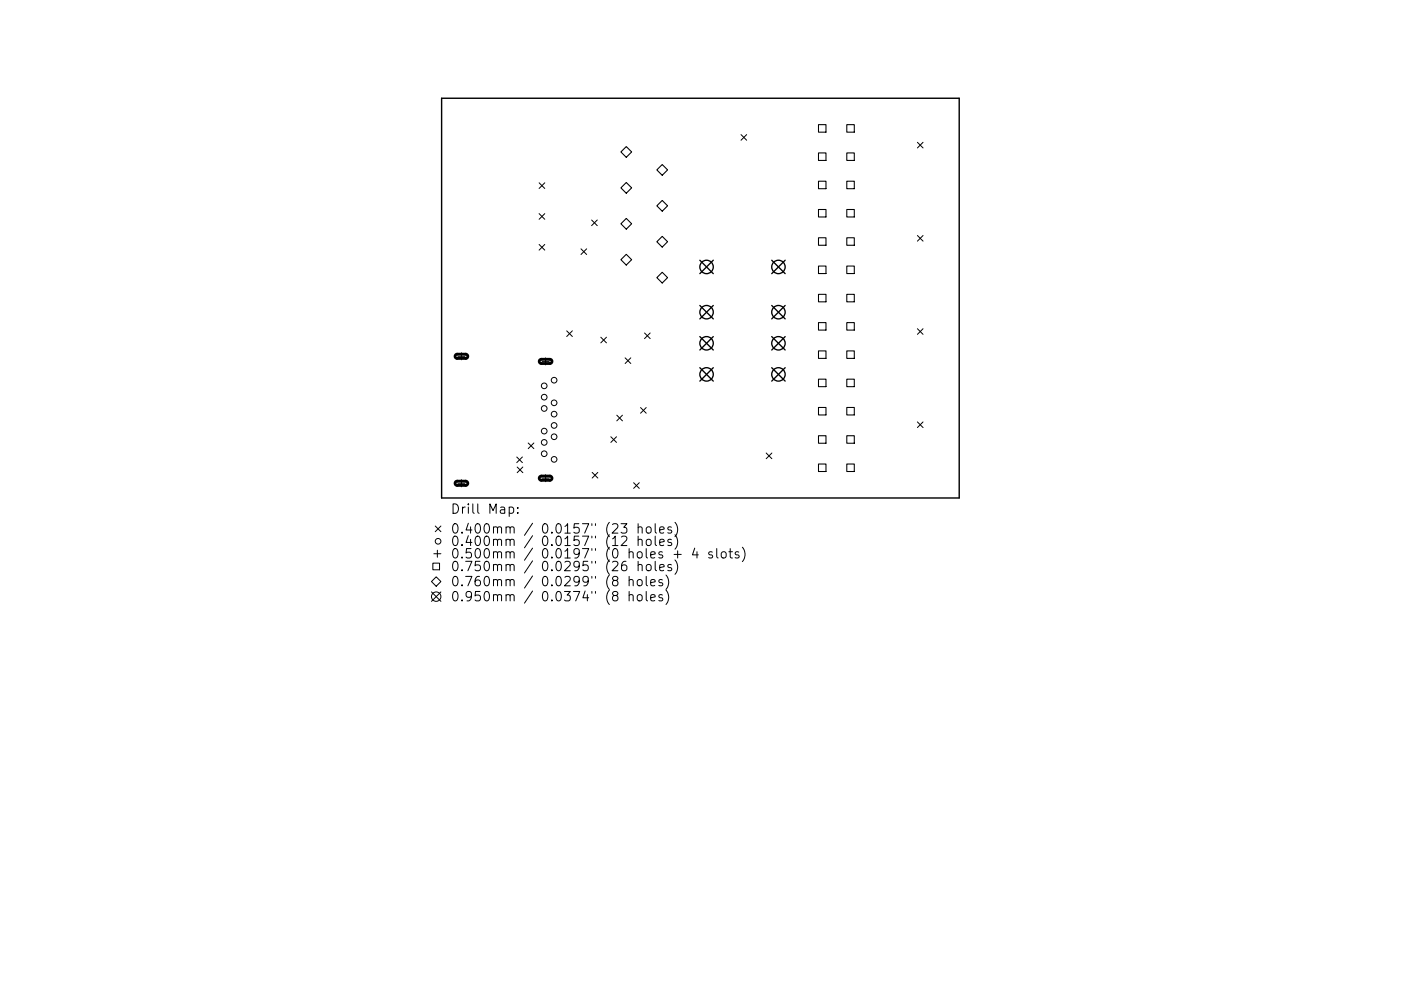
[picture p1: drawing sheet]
<svg xmlns="http://www.w3.org/2000/svg" width="297mm" height="210mm" viewBox="0 0 297 210" stroke-linecap="round" stroke-linejoin="round" font-family="sans-serif">
<defs><g id="words">
<g font-size="2.8">
<text x="95.5" y="109">Drill Map:</text>
<text x="95.5" y="113.2">0.400mm / 0.0157&quot; (23 holes)</text>
<text x="95.5" y="115.8">0.400mm / 0.0157&quot; (12 holes)</text>
<text x="95.5" y="118.5">0.500mm / 0.0197&quot; (0 holes + 4 slots)</text>
<text x="95.5" y="121.2">0.750mm / 0.0295&quot; (26 holes)</text>
<text x="95.5" y="124.4">0.760mm / 0.0299&quot; (8 holes)</text>
<text x="95.5" y="127.6">0.950mm / 0.0374&quot; (8 holes)</text>
</g>
</g></defs>
<path d="M93.6 20.8h109.8v84.9h-109.8z" fill="none" stroke="#000" stroke-width=".3"/>
<g fill="none" stroke="#000" stroke-width=".21">
<path d="M114.3 38.8l1.2 1.2M115.5 38.8l-1.2 1.2M157.1 28.6l1.2 1.2M158.3 28.6l-1.2 1.2M194.5 30.2l1.2 1.2M195.7 30.2l-1.2 1.2M114.3 45.3l1.2 1.2M114.3 51.9l1.2 1.2M115.5 45.3l-1.2 1.2M115.5 51.9l-1.2 1.2M123.2 52.8l1.2 1.2M124.4 52.8l-1.2 1.2"/>
<path d="M125.4 46.7l1.2 1.2M126.6 46.7l-1.2 1.2M194.5 50l1.2 1.2M195.7 50l-1.2 1.2M97.1 75.6h1.5M97.8 74.8v1.5M114.9 76.7h1.5M115.7 75.9v1.5M120.2 70.2l1.2 1.2M121.4 70.2l-1.2 1.2M127.4 71.5l1.2 1.2M128.6 71.5l-1.2 1.2"/>
<path d="M132.5 75.9l1.2 1.2M133.7 75.9l-1.2 1.2M136.7 70.6l1.2 1.2M137.9 70.6l-1.2 1.2M194.5 69.7l1.2 1.2M195.7 69.7l-1.2 1.2M109.6 97l1.2 1.2M109.7 99.1l1.2 1.2M110.8 97l-1.2 1.2M110.9 99.1l-1.2 1.2M112 94l1.2 1.2M113.2 94l-1.2 1.2"/>
<path d="M129.5 92.7l1.2 1.2M130.7 92.7l-1.2 1.2M130.8 88.1l1.2 1.2M132 88.1l-1.2 1.2M135.8 86.5l1.2 1.2M137 86.5l-1.2 1.2M162.5 96.1l1.2 1.2M163.7 96.1l-1.2 1.2M194.5 89.5l1.2 1.2M195.7 89.5l-1.2 1.2M91.8 119.5h1.4v1.4h-1.4zM92 117.5h1.5"/>
<path d="M92.3 111.6l1.2 1.2M92.7 116.7v1.5M93.5 111.6l-1.2 1.2M97.1 102.5h1.5M97.8 101.8v1.5M108 107.7l.5-.1 .4 .4v.5l-.2 .3h-.7M109.8 108.7v.2M109.8 107.7v.2M114.9 101.5h1.5M115.7 100.7v1.5M125.6 100.2l1.2 1.2M126.8 100.2l-1.2 1.2"/>
<path d="M131.7 111.1h1.2l-.7 .8 .6 .2v.8l-.3 .2h-.5l-.3-.2M131.8 113.9l.3-.1h.6a.54 .54 0 0 1 .1 .8l-1.1 1.2h1.2M132.7 119.1a.79 .79 0 0 0-.9 .8v.8l.2 .3 .5 .1 .3-.2 .1-.7-.2-.3h-.5l-.4 .3M134.3 102.4l1.2 1.2M135.3 112a.5 .5 0 0 1 .9 .1v1M135.3 114.6a.5 .5 0 0 1 .9 .1v1.1M135.3 119.9a.5 .5 0 0 1 .9 .1v1.1M135.3 111.1v2M135.3 113.8v2M135.3 119.1v2M135.5 102.4l-1.2 1.2M137.1 112a.54 .54 0 0 1 .5-.2 .54 .54 0 0 1 .5 .4v.5a.54 .54 0 0 1-.6 .4 .54 .54 0 0 1-.5-.4z"/>
<path d="M137.1 114.6a.54 .54 0 0 1 .5-.2 .54 .54 0 0 1 .5 .4v.6a.54 .54 0 0 1-.6 .4 .54 .54 0 0 1-.5-.4zM137.1 119.9a.54 .54 0 0 1 .5-.2 .54 .54 0 0 1 .5 .4v.6a.54 .54 0 0 1-.6 .4 .54 .54 0 0 1-.5-.4zM138.9 111.1v1.7l.3 .3M138.9 113.8v1.7l.3 .3M138.9 119.1v1.7l.3 .3M139.9 112.4l.9-.1-.1-.4-.5-.1-.3 .3 .1 .9h.7M139.9 115.1l.9-.2-.1-.4-.5-.1-.3 .3 .1 1h.7M142.3 111.9l-.4-.1-.3 .3 .1 .2 .6 .2v.5h-.7M142.3 114.5l-.4-.1-.3 .3 .1 .3 .6 .2v.5h-.7M142.3 119.9l-.4-.1-.3 .2 .1 .3 .6 .2v.5h-.7M142.9 117.6h1.5M143.1 110.8a2.29 2.29 0 0 1 0 3.1"/>
<path d="M143.1 113.5a2.29 2.29 0 0 1 0 3M143.1 118.8a2.29 2.29 0 0 1 0 3.1M143.7 116.9v1.5M147.3 116.3l-.5 1.4h1.3M147.8 117.1v1.3M151 117.2l-.5-.1-.3 .2 .1 .3 .7 .2v.5h-.8M152 116.4v1.7l.2 .3M153.1 117.2a.54 .54 0 0 1 .9 .2v.6a.54 .54 0 0 1-.6 .4 .54 .54 0 0 1-.5-.4v-.6zM154.5 117.1h.8M154.8 116.4v1.7l.1 .2 .4 .1M156.6 117.2l-.4-.1-.3 .2 .1 .3 .6 .2v.5h-.7M157.4 116.1a2.29 2.29 0 0 1 0 3.1"/>
<path d="M91.5 125.6l2 2M92.5 122.4l1 1-1 1-1-1zM93.5 125.6l-2 2M133.4 123.1a.5 .5 0 0 1 .8 .1v1.1M133.4 126.3a.5 .5 0 0 1 .8 .1v1.1M133.4 122.3v2M133.4 125.5v2M135.2 123.1a.54 .54 0 0 1 .5-.2 .54 .54 0 0 1 .5 .4v.6a.54 .54 0 0 1-.6 .4 .54 .54 0 0 1-.5-.4zM135.2 126.3a.54 .54 0 0 1 .5-.2 .54 .54 0 0 1 .5 .4v.6a.54 .54 0 0 1-.6 .4 .54 .54 0 0 1-.5-.4zM137 122.3v1.7l.3 .3M137 125.5v1.7l.3 .3M138 123.6l.9-.2-.1-.3-.6-.1-.2 .2 .1 1h.7"/>
<path d="M138 126.8l.9-.2-.1-.3-.6-.1-.2 .2 .1 1h.7M139.9 120.4l.9-.2-.1-.3-.5-.1-.3 .2 .1 1h.7M140.4 123.1l-.4-.1-.3 .2 .1 .3 .6 .2v.5h-.7M140.4 126.3l-.4-.1-.3 .2 .1 .3 .6 .2v.5h-.7M141.2 122a2.29 2.29 0 0 1 0 3.1M141.2 125.2a2.29 2.29 0 0 1 0 3.1"/>
<circle cx="115.4" cy="86.7" r=".6"/>
<circle cx="115.4" cy="84.3" r=".6"/>
<circle cx="115.4" cy="96.3" r=".6"/>
<circle cx="115.4" cy="93.9" r=".6"/>
<circle cx="115.4" cy="81.9" r=".6"/>
<circle cx="115.4" cy="91.5" r=".6"/>
<circle cx="117.5" cy="80.7" r=".6"/>
<circle cx="117.5" cy="97.5" r=".6"/>
<circle cx="117.5" cy="90.3" r=".6"/>
<circle cx="117.5" cy="92.7" r=".6"/>
<circle cx="117.5" cy="87.9" r=".6"/>
<circle cx="117.5" cy="85.5" r=".6"/>
<circle cx="92.9" cy="114.8" r=".6"/>
<circle cx="92.5" cy="126.6" r="1"/>
</g>
<path d="M96.6 75.3l.3-.2 1.9 .1 .3 .1 .1 .4-.4 .3h-1.9l-.4-.3zM114.5 76.4l.2-.2h2l.2 .2 .1 .4-.3 .3h-2l-.3-.3zM96.6 102.2l.3-.1h1.9l.3 .2 .1 .3-.4 .4h-1.9l-.4-.3zM114.5 101.1l.2-.1h2l.2 .2 .1 .3-.3 .4h-2l-.3-.3z" fill="none" stroke="#000" stroke-width=".6"/>
<g fill="none" stroke="#000" stroke-width=".23">
<path d="M132.8 31.1l1.1 1.1-1.1 1.2-1.2-1.2zM132.8 38.7l1.1 1.2-1.1 1.1-1.2-1.1zM140.4 34.9l1.1 1.1-1.1 1.2-1.1-1.2zM173.5 26.4h1.6v1.6h-1.6zM173.5 32.4h1.6v1.6h-1.6zM173.5 38.4h1.6v1.6h-1.6zM179.5 26.4h1.6v1.6h-1.6zM179.5 32.4h1.6v1.6h-1.6zM179.5 38.4h1.6v1.6h-1.6zM132.8 46.3l1.1 1.2-1.1 1.1-1.2-1.1zM132.8 54l1.1 1.1-1.1 1.1-1.2-1.1zM140.4 42.5l1.1 1.2-1.1 1.1-1.1-1.1z"/>
<path d="M140.4 50.1l1.1 1.2-1.1 1.1-1.1-1.1zM140.4 57.8l1.1 1.1-1.1 1.1-1.1-1.1zM173.5 44.4h1.6v1.6h-1.6zM173.5 50.4h1.6v1.6h-1.6zM173.5 56.4h1.6v1.6h-1.6zM179.5 44.4h1.6v1.6h-1.6zM179.5 50.4h1.6v1.6h-1.6zM179.5 56.4h1.6v1.6h-1.6zM173.5 62.4h1.6v1.6h-1.6zM173.5 68.4h1.6v1.6h-1.6zM173.5 74.4h1.6v1.6h-1.6zM179.5 62.4h1.6v1.6h-1.6z"/>
<path d="M179.5 68.4h1.6v1.6h-1.6zM179.5 74.4h1.6v1.6h-1.6zM173.5 80.4h1.6v1.6h-1.6zM173.5 86.4h1.6v1.6h-1.6zM173.5 92.4h1.6v1.6h-1.6zM173.5 98.4h1.6v1.6h-1.6zM179.5 80.4h1.6v1.6h-1.6zM179.5 86.4h1.6v1.6h-1.6zM179.5 92.4h1.6v1.6h-1.6zM179.5 98.4h1.6v1.6h-1.6z"/>
</g>
<g fill="none" stroke="#000" stroke-width=".29">
<path d="M148.4 55.2l2.8 2.9M151.2 55.2l-2.8 2.9M163.6 55.2l2.9 2.9M166.5 55.2l-2.9 2.9M148.4 64.8l2.8 2.9M148.4 71.4l2.8 2.9M148.4 78l2.8 2.9M151.2 64.8l-2.8 2.9M151.2 71.4l-2.8 2.9M151.2 78l-2.8 2.9M163.6 64.8l2.9 2.9M163.6 71.4l2.9 2.9"/>
<path d="M163.6 78l2.9 2.9M166.5 64.8l-2.9 2.9M166.5 71.4l-2.9 2.9M166.5 78l-2.9 2.9"/>
<circle cx="149.8" cy="56.6" r="1.42"/>
<circle cx="165" cy="56.6" r="1.42"/>
<circle cx="149.8" cy="72.8" r="1.42"/>
<circle cx="149.8" cy="66.2" r="1.42"/>
<circle cx="149.8" cy="79.4" r="1.42"/>
<circle cx="165" cy="72.8" r="1.42"/>
<circle cx="165" cy="66.2" r="1.42"/>
<circle cx="165" cy="79.4" r="1.42"/>
</g>
<use href="#words"/>
</svg>
